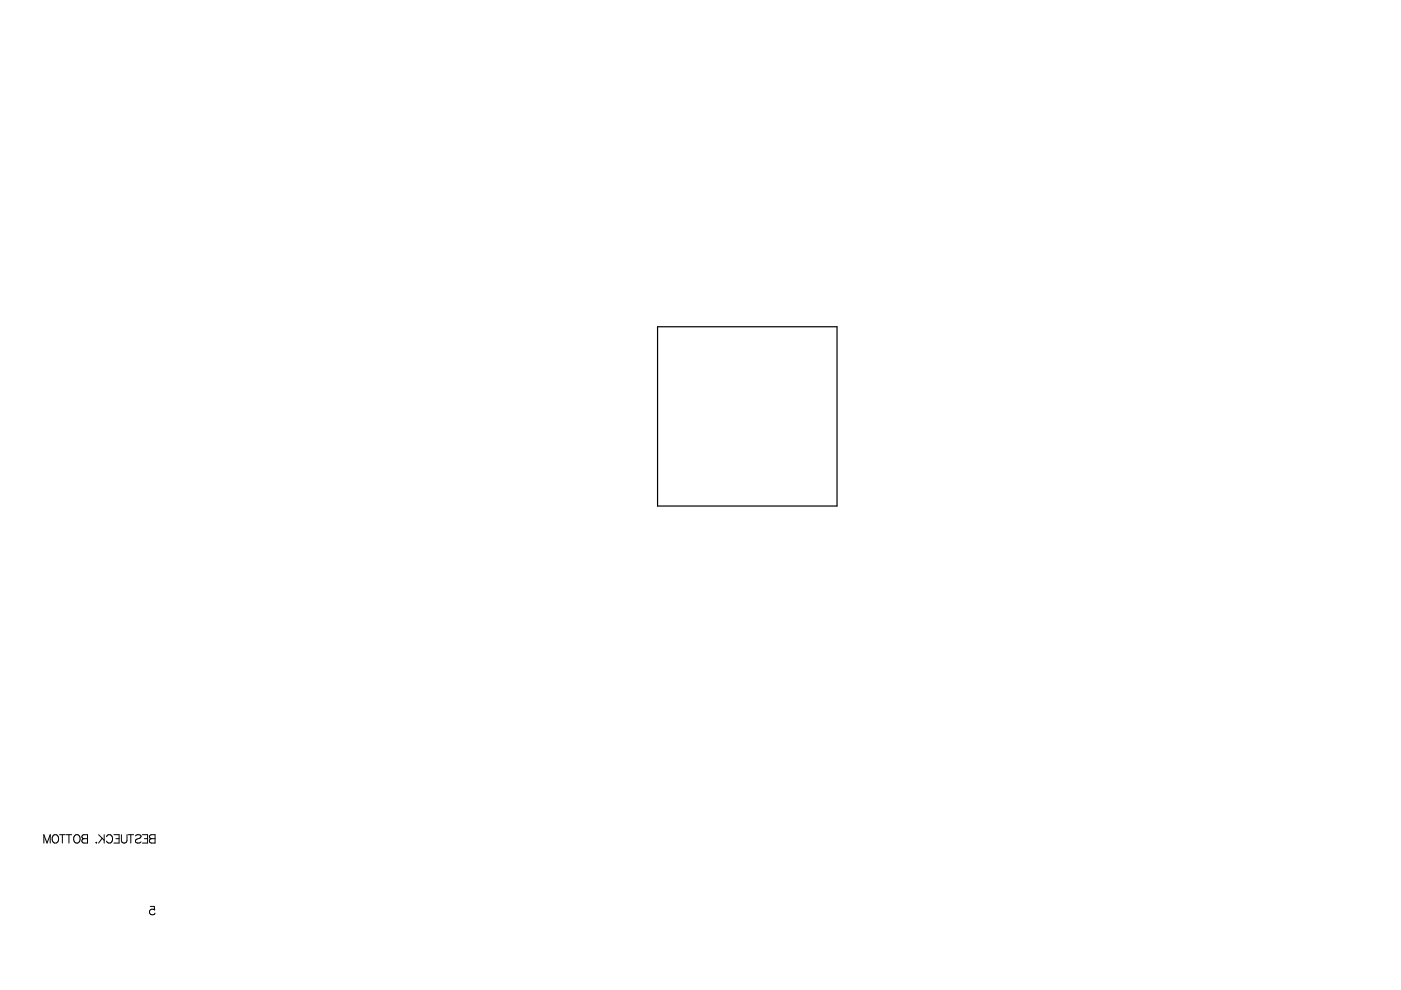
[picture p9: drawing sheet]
<svg xmlns="http://www.w3.org/2000/svg" width="297mm" height="210mm" viewBox="0 0 297 210" stroke-linecap="round" stroke-linejoin="round" font-family="sans-serif">
<path d="M139.4 69.3h38.1v38h-38.1z" fill="none" stroke="#000" stroke-width=".25"/>
<g fill="none" stroke="#000" stroke-width=".21">
<path d="M9.3 178.7v-1.7l.7 1.7 .7-1.7v1.7M11.2 177.2a.65 .65 0 0 1 .8-.2 .65 .65 0 0 1 .4 .7v.4a.68 .68 0 0 1-.7 .7 .68 .68 0 0 1-.6-.7zM12.6 177h1.2M13.2 177v1.7M14 177h1.2M14.6 177v1.7M15.8 177.2a.65 .65 0 0 1 .7-.2 .65 .65 0 0 1 .5 .7v.4a.68 .68 0 0 1-.7 .7 .68 .68 0 0 1-.7-.7zM17.5 177.1l.3-.1h.8v1.7h-.8a.47 .47 0 0 1-.4-.4 .47 .47 0 0 1 .4-.5l-.3-.1zM17.8 177.8h.8M20.3 178.7h.2zM20.9 177l1.2 1.2M21.7 177.7l-.8 1"/>
<path d="M22.1 177v1.7M22.6 177.4a.65 .65 0 0 1 .7-.4 .65 .65 0 0 1 .6 .7v.4a.65 .65 0 0 1-.6 .7 .65 .65 0 0 1-.7-.5M24.2 177h1.1v1.7h-1.1M24.6 177.8h.7M25.7 177v1.2a.6 .6 0 0 0 .6 .6 .6 .6 0 0 0 .6-.6v-1.2M27.1 177h1.2M27.7 177v1.7M28.7 177.2a.67 .67 0 0 1 .7-.3 .67 .67 0 0 1 .5 .5l-.2 .3-.8 .3-.2 .5a.78 .78 0 0 0 1.2 0M30.2 177h1.1v1.7h-1.1M30.6 177.8h.7M31.8 177.1l.3-.1h.8v1.7h-.8a.47 .47 0 0 1-.4-.4 .47 .47 0 0 1 .4-.5l-.4-.3zM32.1 177.8h.8"/>
<path d="M31.9 192.2h.8l.1 .7a.63 .63 0 0 0-1 0 .63 .63 0 0 0 .2 1 .63 .63 0 0 0 .9-.3"/>
</g>
</svg>
